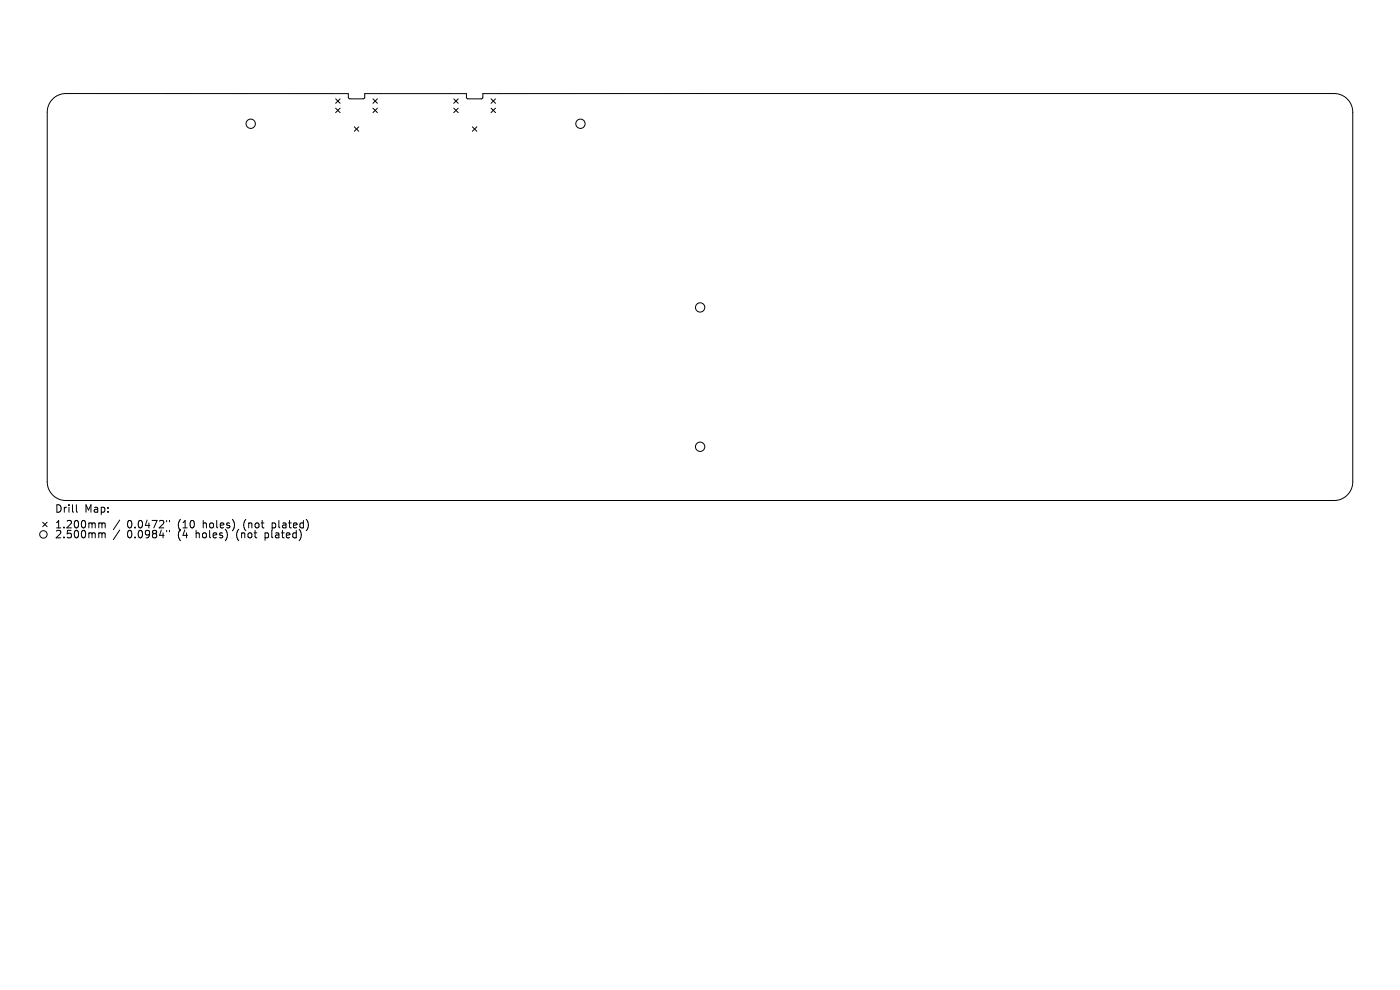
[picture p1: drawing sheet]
<svg xmlns="http://www.w3.org/2000/svg" width="297mm" height="210mm" viewBox="0 0 297 210" stroke-linecap="round" stroke-linejoin="round" font-family="sans-serif">
<defs><g id="words">
<g font-size="2.2">
<text x="11.6" y="109">Drill</text>
<text x="11.6" y="112.3">1.200mm</text>
<text x="17.9" y="109">Map:</text>
<text x="27" y="112.3">0.0472&quot;</text>
<text x="37.8" y="112.3">(10</text>
<text x="43.3" y="112.3">holes)</text>
<text x="52" y="112.3">(not</text>
<text x="58.2" y="112.3">plated)</text>
<text x="11.6" y="114.4">2.500mm</text>
<text x="27" y="114.4">0.0984&quot;</text>
<text x="37.8" y="114.4">(4</text>
<text x="41.8" y="114.4">holes)</text>
<text x="50.5" y="114.4">(not</text>
<text x="56.7" y="114.4">plated)</text>
</g>
</g></defs>
<g fill="none" stroke="#000" stroke-width=".21">
<path d="M11.2 21a4 4 0 0 1 2.8-1.2l59.9 .1v.8l.2 .2 3 .1 .3-.3v-.8h21.5l.1 .8 .2 .2 2.9 .1 .3-.3v-.8l180.6-.1a4 4 0 0 1 4 4v78.4a4 4 0 0 1-4 4h-269a4 4 0 0 1-4-4v-78.4a4 4 0 0 1 1.2-2.8zM71.2 21l1 .9M71.2 22.9l1 1M72.2 21l-1 .9M72.2 22.9l-1 1M75.2 26.9l.9 1M76.1 26.9l-.9 1M79.1 21l1 .9M79.1 22.9l1 1M80.1 22.9l-1 1M80.1 21l-1 .9M96.3 21l.9 .9"/>
<path d="M96.3 22.9l.9 1M97.2 21l-.9 .9M97.2 22.9l-.9 1M100.2 26.9l1 1M101.2 26.9l-1 1M104.2 21l.9 .9M104.2 22.9l.9 1M105.1 22.9l-.9 1M105.1 21l-.9 .9M9.1 110.8l.9 .9M10 110.8l-.9 .9M16.2 107.1v1.3l.2 .3"/>
<path d="M21.2 110.9l.4 .3M21.2 113l.4 .3M21.6 111.2l.3-.3 .3 .1 .1 1M21.6 111.2v.8M21.6 113.3v.8M21.6 113.3l.3-.3 .3 .1 .1 1M25.4 110.3l-1.4 2.1M25.4 112.4l-1.4 2.1M35.4 110.4v.3M35.4 112.5v.3M36 110.4v.3M36 112.5v.3"/>
<circle cx="53.2" cy="26.3" r=".99"/>
<circle cx="123.1" cy="26.3" r=".99"/>
<circle cx="148.5" cy="65.2" r=".99"/>
<circle cx="148.5" cy="94.8" r=".99"/>
<circle cx="9.2" cy="113.4" r=".79"/>
</g>
<use href="#words"/>
</svg>
